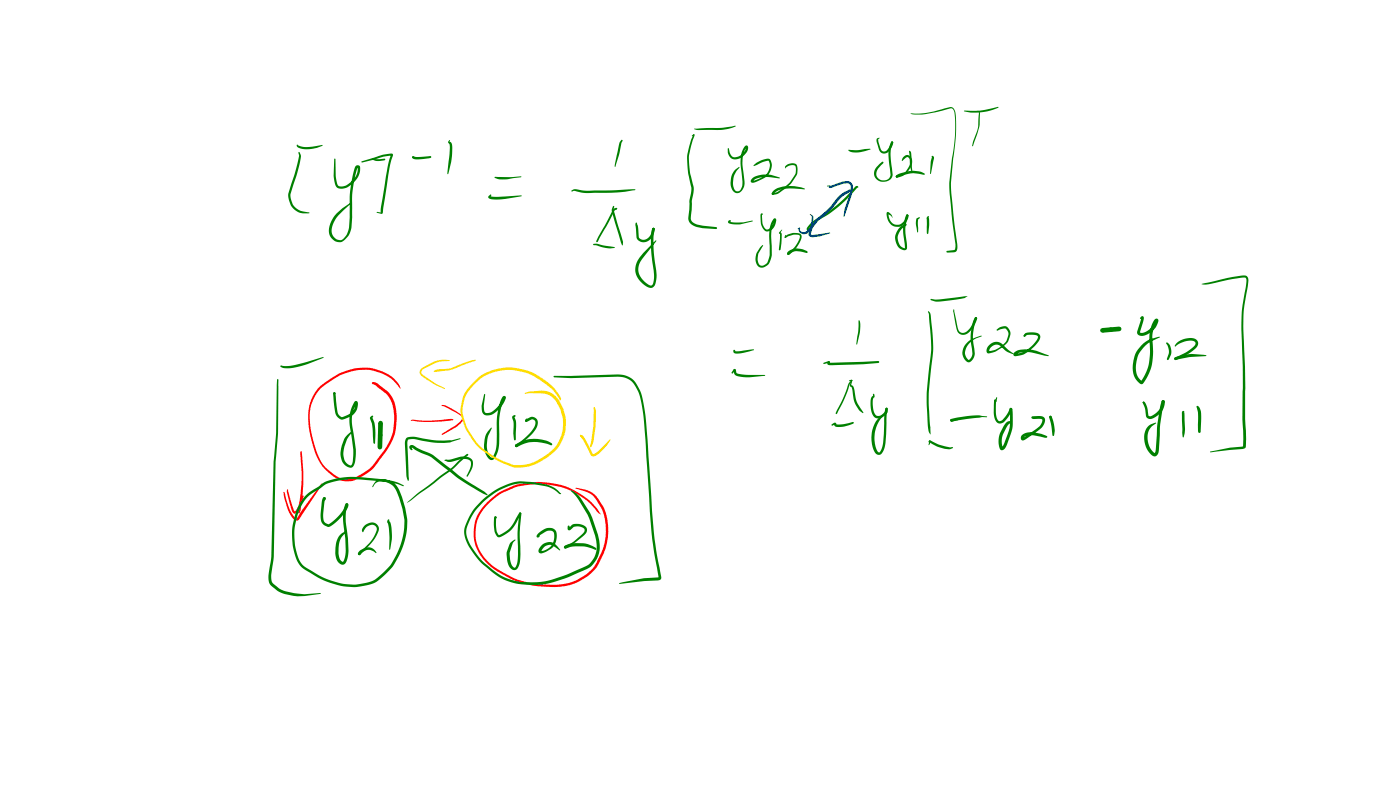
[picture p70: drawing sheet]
<svg xmlns="http://www.w3.org/2000/svg" width="420mm" height="236mm" viewBox="0 0 420 236" stroke-linecap="round" stroke-linejoin="round" font-family="sans-serif">
<g fill="#008000">
<path d="M100.2 47.6l.2-.2 .2 .2 .1 5.1 .4 2.3a1.28 1.28 0 0 0 1.9 .8 5.7 5.7 0 0 0 4.2-5.7v.1a34.9 34.9 0 0 0-1.6 13.6l-.2 4.3a5.2 5.2 0 0 1-3.5 4.4 3.5 3.5 0 0 1-3.1-4.8l.3-.8a12.2 12.2 0 0 1 6-6.1l.1 .1-.2 .2a16.3 16.3 0 0 0-4.9 5.4 3.6 3.6 0 0 0 .6 5.1 1.68 1.68 0 0 0 2.5-.3l.7-1 .6-1.4 .4-3.8a37.6 37.6 0 0 1 1.8-15.4 .8 .8 0 0 1 1-.1 .8 .8 0 0 1 .3 1 6.7 6.7 0 0 1-5.8 5.9 1.71 1.71 0 0 1-1.8-1.6l-.4-2.3z"/>
<path d="M111.5 47.6l.1-.2 1.5 .3 2.2-.2 .2 .3-.2 .2-2.3 .2z"/>
<path d="M89.1 43.3l.3 .3a6.9 6.9 0 0 0 4.3 .3l2.9-.5 .2 .1-1.8 .8-1.2 .3a5.2 5.2 0 0 1-4.8-.8z"/>
<path d="M89.7 45.5l.5 1.1a14.9 14.9 0 0 1-1.1 5.4l-2 6.2a4.7 4.7 0 0 0 3.8 5.1l1.8 .3v.3a5 5 0 0 1-4.5-1.2 6.3 6.3 0 0 1-1.7-4.7l2.7-9 .5-2.3-.3-1z"/>
<path d="M108.5 48.3l6.4-2 2.4-.3 .5 .2-1 4.2-2 13.2-.3 .5-1.6-.5h1.4h-.2l.1-1.6 2-11.8 1-3.8 .2 .2-2.5 .4-6.3 1.7-.3-.2z"/>
<path d="M123.7 46.9l.6 .1-.4 .3-.3-.1z"/>
<path d="M123.6 47l.4-.2 .1 .4-.2 .2z"/>
<path d="M123.7 46.9l1.8 .1 3.5-.3 .3 .3-.7 .4-3.7 .3-1.1-.2z"/>
<path d="M134.7 42l.2 .1-.1 .3a1.49 1.49 0 0 1 .8 2l-.3 4.1-1 3.7-.1-.6 .3-3.2a11.1 11.1 0 0 0 .2-5.3l-.3-.5z"/>
<path d="M148.4 52.9h8l-4.1 .8a5.8 5.8 0 0 1-4.1-.6z"/>
<path d="M146.6 58.7l.6-.5 .2 .2-.4 .6v-.2l1.9 .2 7.6-.3-4.8 .9-4.2 .1a.71 .71 0 0 1-.8-.2 .71 .71 0 0 1-.1-.8z"/>
<path d="M186.3 41.9l.2-.1 .2 .3-.4 .8-.6 3.3-1.3 3.8v-.9l1.2-5.5 .2-.9z"/>
<path d="M171.3 57.1l1.2-.4 3.6 .4 13.6-.4 .9 .1a71.1 71.1 0 0 1-16.1 .9l-2.3-.5-.7 .2z"/>
<path d="M184.7 62.4l.2-.1 .2 .2-.3 .2z"/>
<path d="M184.7 62.5l.2-.2 .2 .2-.2 .2z"/>
<path d="M184 62.5l.7-.2 .4 .2-.8 .6-5 9.3-.4 .1-.1-.3 .6-1.3z"/>
<path d="M183.8 61.8l.2-.2 .2 .2-.2 1.2 2.8 9.4-.2 1.1-.4-.9-2.7-9.2-.1-.6z"/>
<path d="M178 73h1.2l5.2 1.1-1.5 .3-1.3-.1-3.6-.9-.2-.2z"/>
<path d="M190.8 66.6l.5 1.2 .3 3.3a2.07 2.07 0 0 0 2.1 .6 2.07 2.07 0 0 0 1.5-1.6l.5-1.8a.66 .66 0 0 1 .7 .4 .66 .66 0 0 1-.2 .8 3.1 3.1 0 0 1-1.9 2.7 3.1 3.1 0 0 1-3.2-.5l-.2-.6-.4-3.7z"/>
<path d="M195.7 68.3l.6 .1-.1 .5-.6-.1z"/>
<path d="M195.6 68.3h.6l.1 .5a27.7 27.7 0 0 0 .2 10.4l.4 3.1a4.2 4.2 0 0 1-1.2 3.8l-.4 .1a6 6 0 0 1-4.7-6.6l.2-.5a8.4 8.4 0 0 1 2.1-3.3l3.8-3.8 .1 .1-.4 .6a26.9 26.9 0 0 0-4.6 6.2 5.3 5.3 0 0 0 3.4 6.6h.2a2.37 2.37 0 0 0 .7-2.4v-.3a63.9 63.9 0 0 1-.9-12.4z"/>
<path d="M208.2 38.5l8.2-.2 4.1-.7v.3a18.2 18.2 0 0 1-8.7 1h-2.6z"/>
<path d="M207.5 40.6l.5-.4 .2 .2-.6 .5z"/>
<path d="M207.8 40.4l.2-.2 .2 .2-.1 .2z"/>
<path d="M208.1 40.2l.2 .3-.4 .9a17.2 17.2 0 0 0-.4 12.5l.2 1.1a7.5 7.5 0 0 1-.3 5.1l-.3 5.4a2.08 2.08 0 0 0 2 1.8l5.7 .7 .2 .3-.3 .3a12.5 12.5 0 0 1-6.7-1l-1.1-.8-.5-1.1 .5-6.5a6.1 6.1 0 0 0 .2-4 24.8 24.8 0 0 1-.8-9.8l.9-3.6z"/>
<path d="M100.1 117.5l.4 .1-.1 .4h-.4z"/>
<path d="M100 117.7l.3-.2 .3 .3 .6 5.5a1.54 1.54 0 0 0 1.7 1.5 4.4 4.4 0 0 0 3.4-2.5l.2-1.5h.4a9.8 9.8 0 0 0-1.1 7.9 25.1 25.1 0 0 1 .9 7.7l-.2 1.6a1.8 1.8 0 0 1-1.5 2.1l-.2-.1a4 4 0 0 1-2.7-4.5 7.2 7.2 0 0 1 3-6l.3 .1-.3 .4a9.4 9.4 0 0 0-2.2 6l.1 .2a3.4 3.4 0 0 0 1 2.6l1.1 .6a1.18 1.18 0 0 0 .7-1.4l.1-1.7a47.2 47.2 0 0 0-1.1-9.2 9 9 0 0 1 1.9-7 1.08 1.08 0 0 1 .5 1.7 4.6 4.6 0 0 1-3.7 3.6l-.4 .2a2.21 2.21 0 0 1-2.6-2.2z"/>
<path d="M111.1 124.9l.5-.4 .3 .2-.3 .4a10.7 10.7 0 0 1 1 5.5l-.1 2.1-.3 .2-.2-.2-.3-4.4-.2-1.5-.6-1.5z"/>
<path d="M113.9 126.5h.4l.1 .2v.9l-.3 .2-.4-.3z"/>
<path d="M113.9 127.1l.4 .1 .1 .3-.2 .3h-.4l-.1-.3z"/>
<path d="M113.7 126.4l.3-.1 .5 .3-.1 .9-.3 .4-.5-.5z"/>
<path d="M113.7 126.4h.6l.2 .3-.1 2.2-.5 4.4-.4-4.9z"/>
<path d="M145.2 118.1l.1-.1 .2 .1-.4 3.4 .2 1.9a1.39 1.39 0 0 0 2 0 8.8 8.8 0 0 0 3.6-4.4l.4 .3a17.5 17.5 0 0 0-1.6 9.5v3.1a8.5 8.5 0 0 1-1.5 5.5 1.07 1.07 0 0 1-1.7-.1 7 7 0 0 1 .7-9.2l.3 .1a9.2 9.2 0 0 0-1.4 6.7l.8 1.7 .7 .4a6.9 6.9 0 0 0 1.3-4.2l.1-2.7a21.1 21.1 0 0 1 1.7-11.3 .6 .6 0 0 1 .9 0 .6 .6 0 0 1-.1 .9 7.9 7.9 0 0 1-4.9 4.7 1.67 1.67 0 0 1-2.1-1.8l-.1-1.2z"/>
<path d="M153.8 124.6l.7-.2-.2 .6a9 9 0 0 1 .4 4.8v1.8l-.3 .3-.3-.2-.2-1.9 .1-3.1-.4-1.7z"/>
<path d="M157.7 125.5l.3-.2 .3 .3-.5 .7-.4-.3z"/>
<path d="M157.5 125.8h.5v.4h-.5z"/>
<path d="M157.5 125.8l1.4-.8a1.85 1.85 0 0 1 2.2 .6 1.85 1.85 0 0 1-.1 2.3 20.9 20.9 0 0 1-6.2 6l-.4-.4 .3-.4a11.9 11.9 0 0 0 5.9-6.3l-.2-.8-.7-.4-1.4 .6a.44 .44 0 0 1-.6 .1 .44 .44 0 0 1-.2-.5z"/>
<path d="M154.5 133.2a10.2 10.2 0 0 1 10.9-.4l.2 .3-.3 .3a10.6 10.6 0 0 0-10.2 .4h-.6z"/>
<path d="M97 149l.3-.1a.6 .6 0 0 1 .4 .5 .6 .6 0 0 1-.4 .6l-.4-.6 .1 .2z"/>
<path d="M96.9 149l.4-.1 .4 .4-.4 .4 .2-.1-.6 4.3a2.44 2.44 0 0 0 1 2.9l.6 .2a12.3 12.3 0 0 0 5.1-5.7l.2 .2-.2-.4 .4-.4a1.05 1.05 0 0 1 .1 1.7 13.3 13.3 0 0 1-5.6 5.4 2.96 2.96 0 0 1-2.4-3.8l.4-4z"/>
<path d="M103.6 150.9l.7-.1 .1 .3-.3 .4 .2-.1a10.7 10.7 0 0 0-.4 6.4l.4 3.4 .2 3.7a4.5 4.5 0 0 1-1.4 4.2 1.89 1.89 0 0 1-2.2-1.6 7.3 7.3 0 0 1 1.6-7.8l1.2-.6v.2a7 7 0 0 0-2.2 6.8l.5 1.5 .8 .7a4.4 4.4 0 0 0 .9-3.3l-.5-6a14.1 14.1 0 0 1 .3-7.9z"/>
<path d="M109.2 157.5a2.51 2.51 0 0 1 4.3 .3l.1 .1a8.2 8.2 0 0 1-3.2 5.8l-2.5 2.6-.5-.1-.1-.3 .3-.4a14.2 14.2 0 0 0 5.4-6.7 1.51 1.51 0 0 0-.9-1.6 1.51 1.51 0 0 0-1.7 .3l-.7 .6-.9 1.3-.3-.4 .1-.4z"/>
<path d="M107.4 165.6h.5l.1 .6h-.5z"/>
<path d="M107.9 165l1.2-.8a2.7 2.7 0 0 1 3.8 1.3l-.2 .2a2.78 2.78 0 0 0-3.2-.8l-1.4 1.1v-.2l-.1 .4-.3 .1a.7 .7 0 0 1-.4-.7 .7 .7 0 0 1 .6-.6z"/>
<path d="M116.3 155.7l.2-.2 .2 .2v.5l.5 .7 .2 1.8 .1 2.8-.7 3.2-.1-5.4-.2-1.9-.4-1.1z"/>
<path d="M148.4 154.7l.3-.1 .3 .5-.2 .2-.5-.2z"/>
<path d="M148.3 154.7h.5v.4a7.5 7.5 0 0 0 .6 4.9l.2 .3a8.9 8.9 0 0 0 5.4-5.5l.7-1.2h.5v.4a13.2 13.2 0 0 1-4.1 5.7l-1.4 .8a1.26 1.26 0 0 1-1.3 .4 1.26 1.26 0 0 1-.9-1.1 9.6 9.6 0 0 1-.2-5.1z"/>
<path d="M155.8 153.6h.5v.3l-.4 5.5 .2 6.6a5.5 5.5 0 0 1-1.3 4.6 1.63 1.63 0 0 1-2.3-1.2l-.4-1.7-.1-2.4 .9-2.6 1.6-1.1 .1 .2-.9 1-.9 2.8 .2 2a3.1 3.1 0 0 0 1.1 2.4l.4-.1a6.1 6.1 0 0 0 .8-3.9l-.1-6.6z"/>
<path d="M161.4 159.7a4 4 0 0 1 4.6-1.4 2.44 2.44 0 0 1 .9 3.1 5.4 5.4 0 0 1-5.1 4.3l-.3-.4a3.2 3.2 0 0 1 4.9-2.4l1.6 1.8-.2 .1-1.9-1.3a2.53 2.53 0 0 0-3.6 1.6l-.1-.1a2.01 2.01 0 0 0 1.8-.5 4.2 4.2 0 0 0 1.9-5.2l-.5-.3a2.57 2.57 0 0 0-2.2 .5l-1.7 1.2-.2-.2h.5l-.2 .4a.44 .44 0 0 1-.5 .1 .44 .44 0 0 1-.2-.4z"/>
<path d="M170.3 157.5h.4l.1 .2v.6l-.2-.1a3.4 3.4 0 0 1 5-.5 1.6 1.6 0 0 1-.3 2.5l-4.2 3.3-1.4 .8-.5-.1-.1-.3 .2-.4 1.5-.5 1.2-.8 2.6-2.2 .7-.9-.1-.7a2.91 2.91 0 0 0-3.5-.3 .92 .92 0 0 1-1.4 .5z"/>
<path d="M169.2 163.6l1.2-.6a11.3 11.3 0 0 1 8 .9l.5 .5-.5 .3a11.4 11.4 0 0 0-7.2-.9l-1.7 .5-.3-.1z"/>
<path d="M84.3 109.4a8.2 8.2 0 0 0 4.8-.2l7.8-2.3 .2 .2-4.9 1.9a12.9 12.9 0 0 1-7.5 1.1l-.7-.4z"/>
<path d="M83.1 113.7l.2-.2 .2 .2-.1 16-.8 8.5-.5 28.5a24.5 24.5 0 0 0-.6 7.3l.5 .8 1.7 1.5 2 .8a24.4 24.4 0 0 0 10.4 .5v.3a22.8 22.8 0 0 1-10.5 .1l-2.2-.9-1.7-1.3a3.4 3.4 0 0 1-1.2-3.7l.9-5.4 .6-28.5 .8-8.5z"/>
<path d="M166.1 112.6l19.1-.5a6.5 6.5 0 0 1 6.6 4.7l.8 2.3 1 5.7 2.5 34.6 .7 5.8 1.4 7.2a.95 .95 0 0 1 0 1 .95 .95 0 0 1-.9 .4l-4.1 .2-7.4 .9-.1-.3a57.6 57.6 0 0 1 11.5-1.7h.3l-1.4-7.6-.7-5.9-1.9-27.9-1-9.6a12.4 12.4 0 0 0-3.5-8l-1.8-.8-1.7-.3-14.3 .5-5.1-.3-.2-.2z"/>
<circle cx="100.3" cy="117.8" r=".3"/>
<circle cx="114" cy="126.7" r=".45"/>
<circle cx="154.8" cy="133.5" r=".42"/>
<circle cx="156" cy="153.8" r=".33"/>
</g>
<g fill="#008000">
<path d="M113.4 126.7h1.4l-.1 3.6-.2 .5-.5 .2-.5-.2-.2-.5z" fill-rule="evenodd"/>
<path d="M113.5 129.8l.5-.2 .5 .2 .2 .5-.1 3.7-.2 .4-.5 .2-.5-.2-.2-.5 .1-3.6z" fill-rule="evenodd"/>
<circle cx="114.1" cy="126.7" r=".7"/>
</g>
<g fill="#f00">
<path d="M95.7 116a20.9 20.9 0 0 1 11.6-5.8 13.1 13.1 0 0 1 12.4 5.1l.4 1h-.2a13.7 13.7 0 0 0-16.9-4.3 17.9 17.9 0 0 0-8.4 6.3 14.1 14.1 0 0 0-1.3 11 22.7 22.7 0 0 0 4.2 10.5 10.8 10.8 0 0 0 5.7 3.6 6.9 6.9 0 0 0 5.5-1.6l1.8-1.2a40.9 40.9 0 0 0 6-7.8l1.4-3.7a13.6 13.6 0 0 0-1.7-10.7l-3.5-2.9-.9-.4a.38 .38 0 0 1-.1-.6 .38 .38 0 0 1 .5-.1l.8 .3 .9 .7a9.2 9.2 0 0 1 3.5 3.3 16.1 16.1 0 0 1 1.1 10.9l-.8 2.3a47.9 47.9 0 0 1-6.4 9 13 13 0 0 1-6.6 3.2 7.5 7.5 0 0 1-6.4-2.7 16 16 0 0 1-4.9-9.3 18.6 18.6 0 0 1 .2-12.9z"/>
<path d="M123.2 125.9l.6-.2 3.4 .3h2.5l5.5-.6 .8 .3-3.2 .5-3.6 .2-4-.2-1.9-.1z"/>
<path d="M132.3 121.4l.6-.1 .9 .3 3.9 2.2a1.69 1.69 0 0 1 1.2 1.5 1.69 1.69 0 0 1-1 1.7l-1 .9-4.2 2.4-.3-.2 4.2-2.7 1.5-1.3 .4-.8a1.48 1.48 0 0 0-1-1.2z"/>
<path d="M90.1 135.2h.3l.1 .4 .5 5.9a53 53 0 0 1-1.2 12.2l-.2 .2-.2-.2 .1-.7 .7-5.5 .3-5.4z"/>
<path d="M86.1 146.7l.1-.2 .2 .2 .9 3.7 1 2.8 1-1.2 1.2-3.4 .3-.3 .2 .3-1 3.5a1.9 1.9 0 0 1-1.9 1.7l-.4-.4a26.3 26.3 0 0 1-1.6-6.7z"/>
<path d="M85 147.3l.4 .4a13.6 13.6 0 0 0 3.2 7.4l.4 .1 1.5-2.3 6.1-8.2 .1 .2-.2 .4-6.7 10.1a1.29 1.29 0 0 1-1.3 .5 1.29 1.29 0 0 1-1-1 19.9 19.9 0 0 1-2.5-7.4z"/>
<path d="M146 150.5a21.1 21.1 0 0 1 17.9-6 21 21 0 0 1 16.2 9.5l-.7-.3a21.9 21.9 0 0 0-21.1-8.5l-1.5 .2a18 18 0 0 0-13.8 10.8 12.3 12.3 0 0 0 6.1 14.2 28.2 28.2 0 0 0 22.3 3.9 13.7 13.7 0 0 0 7.3-5.5 17.7 17.7 0 0 0 1.7-16.6 11.9 11.9 0 0 0-2.7-3.8l-.4-.3a12.7 12.7 0 0 0-4.6-1.8v-.2a10.5 10.5 0 0 1 4.9 1.5l.4 .3a14.7 14.7 0 0 1 4.3 13.1 22.3 22.3 0 0 1-3.3 8.8 16.4 16.4 0 0 1-15.4 5.9 26.2 26.2 0 0 1-19.1-8.7 12.3 12.3 0 0 1 1.5-16.5z"/>
</g>
<g fill="#008000">
<path d="M218.2 44.5l.2-.2 .2 .2 .2 1.1a1.8 1.8 0 0 0 1.2 1.5 1.8 1.8 0 0 0 1.9-.4 3.1 3.1 0 0 0 1.8-2.6l.2 .1a4.5 4.5 0 0 0-1.2 2.9l-.1 2.4 .6 4.8a2.73 2.73 0 0 1-2.5 3.5l-.8-.5a3.8 3.8 0 0 1-.8-2.6 4.8 4.8 0 0 1 2.5-4.7l.1 .2a5.8 5.8 0 0 0-1.4 6.6l.7 .5a1.07 1.07 0 0 0 1.2-.7l.4-1.7-.2-3a10.1 10.1 0 0 1 .8-7.8 .66 .66 0 0 1 .9-.4 .66 .66 0 0 1 .2 1 3.7 3.7 0 0 1-5.2 2.6l-.8-1.3z"/>
<path d="M226 49.5l1.9-1.3a2.89 2.89 0 0 1 3-.5 4.3 4.3 0 0 1-2.8 6.2l-1.4 .6a.91 .91 0 0 1-1.6-.4l.4-.5a4.5 4.5 0 0 1 3.5-1.3 9.5 9.5 0 0 1 4.8 .9l-.1 .2-2.7-.3a7.1 7.1 0 0 0-4.8 .8l-.4 .4-.1-.2a5.5 5.5 0 0 0 5.1-4.3v-1l-.5-.7-1.6 .4-2.5 1.2z"/>
</g>
<g fill="#fd0">
<path d="M142.1 114.3a15.7 15.7 0 0 1 19.9-1.3 14.3 14.3 0 0 1 6.2 6.4l-.3 .6-.2-.6a18.2 18.2 0 0 0-18.1-8.3 13.7 13.7 0 0 0-10.4 8.9l-.5 3.4a17.9 17.9 0 0 0 5 10 24.1 24.1 0 0 0 11.1 5.9l3.2-.2a17.7 17.7 0 0 0 8.4-5.1l1.1-1.7a11 11 0 0 0 1.3-7 9.2 9.2 0 0 0-3.7-6.7l-1.2-.6-1.1-.2h-5.5l1.4-.5 3.6-.3a5.9 5.9 0 0 1 5.3 2.8 12.1 12.1 0 0 1 .3 13.3 15.5 15.5 0 0 1-6.9 5.7 11.1 11.1 0 0 1-10.9-.4 20.4 20.4 0 0 1-10.5-10l-.4-.9a10.4 10.4 0 0 1-.1-9.2l.9-1.5z"/>
<path d="M130.2 111l1.1-.3a13.5 13.5 0 0 0 7.3-1.8l2.9-1 1-.2 .2 .2-3.9 1.5a19.6 19.6 0 0 1-8.5 2l-.2-.2z"/>
<path d="M126.3 110.4l.2-.2a12.7 12.7 0 0 1 6.2-2.5l2.2 .3-1.9 .2a12.8 12.8 0 0 0-6 2.3l-.6 .7 .1 .8 4.2 3 2.7 1.3-.1 .2a29.1 29.1 0 0 1-6.6-3.7l-.3-.2a1.36 1.36 0 0 1-.1-2.2z"/>
<path d="M178 122.1l.2-.2 .2 .2 .3 1.1-.3 5.5a12.6 12.6 0 0 1-1 5.1l-.3 .2-.2-.2 1-6.6 .2-4z"/>
<path d="M173.9 130.4l.3-.1 .8 .7v.4h-.3z"/>
<path d="M174.2 130.4l.5 .1 .4 .6-.1 .3-.4-.1-.5-.5z"/>
<path d="M174.2 130.4h.4v.5l-.4-.1z"/>
<path d="M174.2 130.4h.4l.7 .9 2.6 4.7 1.5-.9 3.4-3.5 .3 .1a11.6 11.6 0 0 1-3.2 3.9l-.8 .6a1.23 1.23 0 0 1-2.1-.1l-1.9-3.9-.9-1.4z"/>
</g>
<g fill="#008000">
<path d="M254.3 45l6.7-.3-1.5 .5a6 6 0 0 1-5.1-.2z"/>
<path d="M263 41.5l.7-.2-.4 .4 .2 1.1 .7 2.1 .8 .5a2.25 2.25 0 0 0 2-2l.3-.9 .4-.1a2.93 2.93 0 0 1-3.3 3.5l-.5-.5-.4-.7-.6-2.3z"/>
<path d="M267.2 42.5h.5l.1 .4a11.1 11.1 0 0 0-.3 7.4l.2 2a2.81 2.81 0 0 1-3.2 2.1 2.81 2.81 0 0 1-2.4-2.9l.7-1.5 1.7-1.5h.4l-.1 .4-1.4 1.6a2.16 2.16 0 0 0 .5 3.3 2.16 2.16 0 0 0 3.1-1.4l-.2-2a12.3 12.3 0 0 1 .4-7.8z"/>
<path d="M272.6 45.2l.5 .2 .1 .6 .3 5.6a10.3 10.3 0 0 1-.8-5.2z"/>
<path d="M270.9 47a1.49 1.49 0 0 1 1.8-.4 1.49 1.49 0 0 1 .8 1.7 5.1 5.1 0 0 1-4.7 4.9l-.1-.5 .4-.1a4.4 4.4 0 0 0 3.7-4.9l-.8-.6-1.5 1.1-.1-.2z"/>
<path d="M268.7 52.6l.9-.5a9.8 9.8 0 0 1 7.5-.2l.3 .2-.3 .2a10.3 10.3 0 0 0-7 .3l-1.2 .6-.3-.3z"/>
<path d="M279.4 46.7l.5 .1 .2 .5-1.1 4.8 .1-3.6 .4-1.3z"/>
<path d="M235.5 49.7a2.16 2.16 0 0 1 3.5 0 3.9 3.9 0 0 1-.5 3.4 12.9 12.9 0 0 1-5.9 5.1l-.9 .2-.3-.3 .3-.3 1.1-.2a12.2 12.2 0 0 0 5.7-5.5l.2-1.2a1.15 1.15 0 0 0-.4-1.4 1.15 1.15 0 0 0-1.4 .1l-1.2 .6v.3l-.3-.4z"/>
<path d="M232 57.1l.1-.1a9.9 9.9 0 0 1 9.2-.5l-.1 .2a15 15 0 0 0-8.2 .6l-1.3 1.1-.3-.5z"/>
<path d="M91.6 148.4l1.3-1 2.2-1.4a11.3 11.3 0 0 1 7.3-2.9 54 54 0 0 1 17.2 1.5l1.4 .7-.1 .3a30.5 30.5 0 0 0-10.7-1.8 25.8 25.8 0 0 0-12.2 1.1l-4.7 3.1a13.9 13.9 0 0 0-4.8 9.3 16.8 16.8 0 0 0 2.1 11.8l.4 .3a29.5 29.5 0 0 0 11.6 5.4 16 16 0 0 0 10.1-1.4 21.1 21.1 0 0 0 8.4-14.7 17.7 17.7 0 0 0-1.4-9.6l-.8-1.9a4.5 4.5 0 0 0-6.3-2.4l-.8 1.1-.2-.1a3.2 3.2 0 0 1 4.5-2.1 5.1 5.1 0 0 1 3.6 3.2 25.1 25.1 0 0 1 2.4 11.1 23 23 0 0 1-6.1 13.6 11.4 11.4 0 0 1-8.9 4.2 25.1 25.1 0 0 1-15.5-5.1 7.4 7.4 0 0 1-3.5-5.6 19.5 19.5 0 0 1 3.5-16.7z"/>
<path d="M122.1 150.5l3.5-3 9.7-7.3 4.5-4.1 .6-.1-.1 .5-4.7 4.2-12.3 9.1z"/>
<path d="M133.4 137.7l1.6-.1 2.6-.7a3.2 3.2 0 0 1 4.2 1.3l-.2 1.9-1.5 2.7-.2-.3 1.2-2.6a1.69 1.69 0 0 0-.2-1.9 1.69 1.69 0 0 0-1.9-.5l-3.5 .8a1.97 1.97 0 0 1-1.8-.3l-.4-.1z"/>
<path d="M218.3 66.2l.6-.2 .2 .2-.2 .2z"/>
<path d="M218.7 66.2l.2-.2 .2 .2-.2 .2z"/>
<path d="M218.4 66.3l.5-.3 .2 .2-.3 .4v-.2l2.5 .3 1.6-.1 2.7-.6 .1 .2-4.4 1-2.5-.2-.5-.3z"/>
<path d="M228.2 64l.3-.1 .3 .2-.4 .2 .2 2.4a2.57 2.57 0 0 0 1.3 2l.1 .1a2.82 2.82 0 0 0 2.1-2.9l.4 .1a8.4 8.4 0 0 0-1.2 6.3l.1 4.1a3.7 3.7 0 0 1-2.5 3.7 1.7 1.7 0 0 1-2.1-1.2 4.2 4.2 0 0 1 .1-3.2l1-1.6 .8-.7 .1 .2-1.4 2.5a3.8 3.8 0 0 0 .2 3.1l.5 .3 .6 .1a2.71 2.71 0 0 0 2-2.8l.1-3.2a11.6 11.6 0 0 1 .9-7.6 .58 .58 0 0 1 .8-.6 .58 .58 0 0 1 .2 1 2.71 2.71 0 0 1-3.2 2.8 3.8 3.8 0 0 1-1.4-3z"/>
<path d="M234.4 68.8l.1 .1-.6 .9v-.2l.4 .2 .1 .6-.3 4.4-.3 .2-.3-.3 .4-4.6-.3-.3z"/>
<path d="M235.5 70.4l.2 .1-.2 .7-.2-.2z"/>
<path d="M235.3 71l.2-.1 .2 .1-.2 .2z"/>
<path d="M235.5 70.8l.5-.4a4.7 4.7 0 0 1 4.1-.3 1.46 1.46 0 0 1 0 1.9 8.4 8.4 0 0 1-3.8 4.4l-.3-.4 .1-.2h.5l-.2-.1a7 7 0 0 0 3.4-5.1l-.2-.2a4.6 4.6 0 0 0-3.3 .4l-.8 .4-.2-.2z"/>
<path d="M236.3 75.4l1.4-.8a5.1 5.1 0 0 1 4.3 .6l.2 .3-.3 .3-1.9-.5h-1.7l-1.6 .8v-.2l-.3 .5-.4-.4z"/>
<path d="M144.3 150a19.3 19.3 0 0 1 12.4-5.8 21.9 21.9 0 0 1 9.7 2l1.6 1.6h.3l-.3 .2-.3-.1a9.5 9.5 0 0 0-6.5-2.7l-4.5-.4a20 20 0 0 0-14.7 8.9l-1.8 3.7a6.3 6.3 0 0 0 1.1 6.2 24.9 24.9 0 0 0 11.6 9.9 24.9 24.9 0 0 0 17.3-1.5l5.3-2.3a6.4 6.4 0 0 0 3.4-5.5 29.1 29.1 0 0 0-6.4-15.9l-1.4-1.3 .2-.2a7 7 0 0 1 2.9 2.5 25.1 25.1 0 0 1 5.6 15.6 7.5 7.5 0 0 1-4 5.6 44.7 44.7 0 0 1-14.1 4.6 19.5 19.5 0 0 1-16.7-5.9 17.1 17.1 0 0 1-5.8-9.4v-.3a15.8 15.8 0 0 1 5.1-9.5z"/>
<path d="M122.9 133.5l.5-.2 .5 .1 1.9 1.1 3.8 1.7 6.1 4.6a70.5 70.5 0 0 0 9.7 6.5l.8 .8-.1 .2a59 59 0 0 1-10.9-6.8l-6.3-4.8a19.2 19.2 0 0 1-5.3-2.6l-.2-.1 .3 .7a.74 .74 0 0 1-.7-.2 .74 .74 0 0 1-.3-.7z"/>
<path d="M121.9 131.2l1.3-.4 1.9 .2a31.3 31.3 0 0 0 10.3 .9l2.5-.7 .2 .3a14.9 14.9 0 0 1-8.3 1l-5.5-1-2 .2-.2 1 .5 10.8-.2 .5-.5-1.4-.5-9.6 .1-1.1z"/>
<path d="M266 63.6a1.79 1.79 0 0 1 1.6 1.3v.4l-.4-.7-1.1-.6 .3-.1a2.82 2.82 0 0 0 3.4 3.3 3.3 3.3 0 0 0 1.9-2.6l.4-.4a1.46 1.46 0 0 1-.3 2.2 3.2 3.2 0 0 1-3.6 1.4 3.2 3.2 0 0 1-2.3-3.1z"/>
<path d="M271.8 64.3l.4-.1 .2 .4-.1 .2-.4 .1-.2-.3z"/>
<path d="M271.8 64.3h.5v.6a10.8 10.8 0 0 0-.6 6.4l.3 2.7a.83 .83 0 0 1-.4 .8 .83 .83 0 0 1-.9 .1 4.1 4.1 0 0 1-2.3-4.3 4.1 4.1 0 0 1 3.4-3.4l.2 .1a4.4 4.4 0 0 0-2.2 6.1l.8 .7 .8 .2-.4-2.9a11.6 11.6 0 0 1 .8-7z"/>
<path d="M274.9 65.4l.8-.4 .2 .2-.7 .6 .1-.1-.1 3.9-.6-2.5z"/>
<path d="M278.2 64.8l.2-.1 .2 .2-.2 .4 .2 1.8-.2 2.8-.3 .2-.2-.4-.1-4.3z"/>
<path d="M273 34h1.3a25 25 0 0 0 9-1.5l2-.4a1.79 1.79 0 0 1 1.2 1.9 50.2 50.2 0 0 1-.7 13.4l-.6 9 1.9 17.9-.2 .7-.4 .5-2.5 .1-.2-.2 .1-.3 2.4-.3 .2-1-1-8.1-.8-9.3v-1.7l.8-7.3a34.1 34.1 0 0 0 .4-14.5l-.7-.5-1.8 .5a26.8 26.8 0 0 1-9.2 1.4z"/>
<path d="M289 33.2h4.6l5.7-1.2v.3a17.8 17.8 0 0 1-8.4 1.4z"/>
<path d="M293 33.2l.5 .1 .3 .4-.1 3.8-.8 3.1-1.3 3.2-.1-.1 .3-1.3 1.5-4.6 .2-4.1z"/>
<path d="M219.9 104.9l.3-.1 .3 .4h.6l4.4-.6 .6 .2-3 .8-1.9 .3-1.1-.2-.2-.4 .3-.1z"/>
<path d="M220 110.6l.3-.1 .3 .3-1 1.1-.3-.3z"/>
<path d="M220.1 110.6a.66 .66 0 0 1 .7 .9l.1 .2a6.3 6.3 0 0 0 3.9 .6l4.7 .1-4.7 .6-3.3-.3a1.46 1.46 0 0 1-1.5-1.7l.2 .1z"/>
<path d="M257.4 96.1l.3-.1 .2 .7v2.3l-1 4.2-.1-.2 .6-4z"/>
<path d="M247 108.6l1.5-.4 .3 .3-.3 .3-1.5 .2-.2-.2z"/>
<path d="M248.3 108.3l.5 .1v.3l-.5-.1z"/>
<path d="M248.4 108.3h.4l-.1 .6-.1-.3 14.8-.5 .3 .3-.3 .3-4.4 .4-9.3 .3a1.17 1.17 0 0 1-1.7-.6z"/>
<path d="M254.7 113.9l.7-.2 .2 .2-.8 .3-.2-.2z"/>
<path d="M255.4 113.7l.2 .3-.2 .2-.2-.3z"/>
<path d="M255.2 113.9l.2-.1 .2 .2-.1 .3a5.1 5.1 0 0 0-1.4 3l-1.6 3.7-1.7 3.1-.2-.4 3.1-6.5a5.2 5.2 0 0 1 1.5-3.3z"/>
<path d="M255.2 114.2l.3 .1-.2 1.1 .4 .2 .3 .6 .9 4.1 2 3.3-.2 .1a5.8 5.8 0 0 1-2.3-2.9l-1-4.8a.74 .74 0 0 1-.5-.9z"/>
<path d="M249.4 127.1l.5-.4a.51 .51 0 0 1 .6-.1 .51 .51 0 0 1 .3 .5l2.3-.1 2.7-.6 .2 .2-.1 .3a9.9 9.9 0 0 1-4.6 1l-.9-.2-.3-.6 .2 .1-.8 .3-.2-.2z"/>
<path d="M261.7 118.1l.3-.2 .2 .2v.8l-.3 .2a7.1 7.1 0 0 0 .5 5l.4 .4a2.25 2.25 0 0 0 2.7-2l.1-.3a.72 .72 0 0 1 .7 .4 .72 .72 0 0 1-.2 .8v.1a2.76 2.76 0 0 1-3.9 1.4 6.7 6.7 0 0 1-.7-6.2l.4-.1-.1 .1z"/>
<path d="M265.5 122.2l.3-.1 .4 .4-.3 1.8-.4 8.3a3.9 3.9 0 0 1-1.7 3.6l-1.1-.3a8.9 8.9 0 0 1 1.4-11.3l1.8-1.3 .2 .2a9.5 9.5 0 0 0-3.2 11.3l.4 .6 .4 .1a5.1 5.1 0 0 0 1.1-3l.4-8.2z"/>
<path d="M279 89.7l.2-.2 2.4 .2 8.6-1-.9 .6-7.2 1h-1.5z"/>
<path d="M278.2 93.4l.3-.2 .4 .6a49.7 49.7 0 0 1 .1 18.5l-.3 2.8a93 93 0 0 0 .4 15.1l-.6-1a68.3 68.3 0 0 1-.6-11.5l.8-8.2a36 36 0 0 0 0-13.1l-.2-2.4z"/>
<path d="M278.5 132.1l.3-.2 .2 .3-.5 1.1z"/>
<path d="M278.6 132h.4l-.1 .4h-.3z"/>
<path d="M278.6 132l.4-.1 2.8 1.4 4 .8-1 .4-1.7-.1-2.3-.7-2.2-1.3z"/>
<path d="M285.9 92.6l.2 .1 1.1 5.4a1.68 1.68 0 0 0 1.2 1.6 1.68 1.68 0 0 0 1.9-.8 8.9 8.9 0 0 0 2-3.6l.3-.3a.91 .91 0 0 1 0 1.5 5.5 5.5 0 0 1-3.8 3.8 2.09 2.09 0 0 1-2-2.1l-1-5z"/>
<path d="M292.4 95.1l.4-.1 .2 .3-.1 .3-.4 .1-.2-.4z"/>
<path d="M292.4 95.1h.5v.5a13.8 13.8 0 0 0-.7 8.8l.1 1.5a2.19 2.19 0 0 1-2.2 2.5 3.6 3.6 0 0 1 0-5.9l1-.7 1.5-.7 1.6-.6 .1 .3a6.6 6.6 0 0 0-4.5 3.3 2.79 2.79 0 0 0 .7 3.7l.6-.5 .4-.9v-1.9a14.6 14.6 0 0 1 .9-9.4z"/>
<path d="M298.9 98.7l.6-.5a2.12 2.12 0 0 1 2.7-.2 2.12 2.12 0 0 1 .7 2.7 7 7 0 0 1-4.4 4.6l-1.4 .4a.91 .91 0 0 1-1.2-.1 .91 .91 0 0 1 0-1.2 2.98 2.98 0 0 1 4.6-1.4l1.7 1.7 1.7 1.2h-.6a7.3 7.3 0 0 1-3.5-2.4 2.21 2.21 0 0 0-3.2 1.7l-.2-.1a6.6 6.6 0 0 0 5.6-3.6l.3-1a1.43 1.43 0 0 0-.1-1.5 1.43 1.43 0 0 0-1.4-.6l-1.8 .7z"/>
<path d="M307.4 99.9l.3 .2-.3 .5-.3 .2-.1-.3z"/>
<path d="M307 100.4h.4v.4l-.4-.1z"/>
<path d="M307.3 100a4.2 4.2 0 0 1 4.4 .2 2.13 2.13 0 0 1-.8 2.8 8.8 8.8 0 0 1-6.4 3.7 .71 .71 0 0 1-.7-.7 .71 .71 0 0 1 .7-.7 6.3 6.3 0 0 1 5-.5l1.3 .3 3.7 1.4h-1.3a13.3 13.3 0 0 0-7.7-.8l-.8 .5-.2-.3a8.2 8.2 0 0 0 6.7-5.1l-.7-.5a3.7 3.7 0 0 0-2.7 .2l-.4 .3h-.4z"/>
<path d="M243.3 66.7l.4-.4a41.7 41.7 0 0 0 11.2-8.7l1.5-1.7 .7-.2 .3 .4-.5 .3a37.7 37.7 0 0 1-11.2 9.4 9.9 9.9 0 0 0-3.4 3l-.3 .3-.1-.8z"/>
<circle cx="267.5" cy="42.7" r=".33"/>
<circle cx="268.9" cy="52.9" r=".33"/>
<circle cx="231.7" cy="58.1" r=".3"/>
</g>
<g fill="#004080">
<path d="M239.2 68.4l.5-.2 .2 .1-.6 .4z"/>
<path d="M239.7 68.2l.2 .1-.1 .2-.2-.2z"/>
<path d="M239.6 68.3h.3v.6a1.34 1.34 0 0 0 2.2 .1l2.5-3.2 4-3.5 3.1-3.7 1.6-1.2 1.5-.7 .3 .1 .1 .2-.5 .6-2.7 1.8-2.6 3.2-3.9 3.4-1.8 2.3a2.68 2.68 0 0 1-3.6 1.6l-.6-.7z"/>
<path d="M248.1 55.6l.5-.1a.39 .39 0 0 1 .5 .1 .39 .39 0 0 1 0 .5l-.5 .1v-.3h.2h-.7z"/>
<path d="M248.6 55.8l.5 .1-.1 .3h-.4z"/>
<path d="M248.6 55.8l4-1.4 1.1-.2a1.8 1.8 0 0 1 2 2.3l-.5 2.6-2 5.7h-.3a16.8 16.8 0 0 1 1.8-6.3l.4-2.1a1.27 1.27 0 0 0-.6-1.4h-1.7l-3.8 1.3h-.3z"/>
<path d="M242.9 64.1l.9 .5 .1 .5-.3 3.3-.6 1.8 .7 .2 5.1-.8 .1 .3a14.6 14.6 0 0 1-5.1 1.2 1.04 1.04 0 0 1-1.3-1.2l.5-1.4 .4-3.2v-.5z"/>
</g>
<g fill="#008000">
<path d="M342.2 94.8a.58 .58 0 0 1 .8 .1 .58 .58 0 0 1-.1 .8l-1 3.9a4.5 4.5 0 0 0 4.5-3.6l.5 .3a8.8 8.8 0 0 0-1.3 5.9 23.2 23.2 0 0 1-.1 6.6 12.8 12.8 0 0 1-3 6.3h-.2a5.2 5.2 0 0 1-2.6-5.8 8.9 8.9 0 0 1 7.9-8.5l.2 .2a10.7 10.7 0 0 0-5.9 4.3 7.4 7.4 0 0 0-.1 8.3l.6 .6-.3 .1a14.2 14.2 0 0 0 2.7-9.1v-1.9a10.6 10.6 0 0 1 1.5-7.6 .67 .67 0 0 1 .9-.1 .67 .67 0 0 1 0 1 5.6 5.6 0 0 1-5.4 3.9 .99 .99 0 0 1-.8-1.3l1.2-4 .4 .1-.6 .2-.2-.2z"/>
<path d="M330.6 98.8l1.2-.3 2.8 .2-3.3 .7-.8-.2-.1-.2z"/>
<path d="M349.6 102.8l.3-.3a3.5 3.5 0 0 1 1.2 3.8l-.6 1.4-.5 .1 .5-2.6-.3-1.6z"/>
<path d="M352.8 102.8a5.4 5.4 0 0 1 6-1l.2 .2a1.7 1.7 0 0 1-.6 2.4l-2.4 1.8-3.4 1.6-.4-.1v-.5a13.6 13.6 0 0 0 6.3-4.1l-.1-.6a1.6 1.6 0 0 0-1.7-.5l-1.2 .2a6.7 6.7 0 0 0-3.1 1.6l-.1-.3z"/>
<path d="M352.2 107.2l1.2-.5a16.4 16.4 0 0 1 8.2-.3v.3a34.2 34.2 0 0 0-8.1 .9l-1 .2-.3-.1z"/>
<path d="M285.1 125.6l2.2 .1-1.9 .6-.5-.4z"/>
<path d="M285 125.6h.6l.1 .5-.6 .1z"/>
<path d="M285 125.6l2.3-.6a18.5 18.5 0 0 1 8.7-.2l-6 .7-4.6 .8-.3-.1z"/>
<path d="M298.8 119l.2 .1-.2 .9a.28 .28 0 0 1-.3 .4 .28 .28 0 0 1-.2-.4z"/>
<path d="M298.3 120l.3-.1 .2 .3-.3 .2z"/>
<path d="M298.2 119.7l.5 .1v.6l-.5-.1z"/>
<path d="M298.2 119.7l.2-.1 .3 .4-.1 3.5a2.67 2.67 0 0 0 1 2.6l1-.3 1.2-1.5 1-2h.6l.1 .2-.5 1.3-1.7 2.3a1.76 1.76 0 0 1-2 .6 1.76 1.76 0 0 1-1.2-1.8l-.1-1.4z"/>
<path d="M302.9 122.3l.4-.1 .2 .4-.1 .2-.4 .1-.3-.4z"/>
<path d="M302.9 122.3h.6l.1 .5a14.9 14.9 0 0 1-.9 8.2l-.7 2a1.88 1.88 0 0 1-1.8 1.8h-.1a2.65 2.65 0 0 1-.7-2.5v-.7a8.6 8.6 0 0 1 2-4.6 1.23 1.23 0 0 1 1.9-.6l-1 .8-.6 .9a7 7 0 0 0-1.3 4.2l.3 1.7-.3-.1 .8-1.2a15.2 15.2 0 0 0 1.7-8.7z"/>
<path d="M309.3 124.9l.2-.2 .3 .3v-.3l1.6-.1a1.56 1.56 0 0 1 1.9 .7 1.56 1.56 0 0 1-.3 1.9l-1.3 1.5-4.1 2.8a.88 .88 0 0 1-1.4 .1 .88 .88 0 0 1 .3-1.4 4.3 4.3 0 0 1 3.7-.7l2.1 .4 1.7 .9-.2 .3h-.5l-3.3-.7a3.3 3.3 0 0 0-3 .6v.3l-.3-.2 4.5-3a3.1 3.1 0 0 0 1.4-2.3l-.7-.3h-2.1l-.5-.3z"/>
<path d="M314.7 124.6l.6 .1 .1 .8-.2 .2-.5-.6z"/>
<path d="M314.7 124.6l.3-.1 .4 .3 .7 2.4 .2 1.8-.2 1.4-.3 .2-.2-.3-.4-3-.6-2.3z"/>
<path d="M342.7 120.4h.4v.4l-.3 .1-.2-.2z"/>
<path d="M342.9 120.3l.3 .3-.2 .2-.4-.2z"/>
<path d="M342.7 120.4l.2-.1a3.2 3.2 0 0 1 1.3 3l.2 1.2 .3 .2a4.7 4.7 0 0 0 3.7-4.3l.1 .2v-.6a.8 .8 0 0 1 .8 .4 .8 .8 0 0 1-.1 .9 5.3 5.3 0 0 1-4.7 4.1l-.8-.6-.3-2.3z"/>
<path d="M348.4 120l.4-.2 .4 .5-.5 2-.8 4.7-.4 7.7a1.5 1.5 0 0 1-1.5 2 6.4 6.4 0 0 1-1.6-9.1l.8-.6 1.3-.4 .2 .1-1.2 .9a5.7 5.7 0 0 0 .8 8.1l.3-1 .5-7.8 .8-5.1z"/>
<path d="M354.5 123.2l.4-.1 .3 .2-.2 .3h.2l.1 4.9-.5 2.6-.3-1.4z"/>
<path d="M358.8 121.6a1.87 1.87 0 0 1 1.4 2.2l-.2 5.5-.3 .4-.4-.4-.1-5.5z"/>
<path d="M360.3 85l7.8-1.8 4.3-.7a1.4 1.4 0 0 1 1.5 .2 1.4 1.4 0 0 1 .4 1.5l-1.3 8.6-.2 3.6 .5 13.4 .3 24.1-.3 .4-.9 .2-9.4 1-.1-.3a49.9 49.9 0 0 1 9.7-1.5l.2-.1-.1 .1-.2-8.2 .2-15.7-.4-13.4 .1-3.6 1.2-7.2 .1-2-.3-.4h-.9l-4.3 .6-5.9 1.4h-1.4z"/>
<circle cx="348.8" cy="120.3" r=".46"/>
</g>
<g fill="#008000">
<path d="M330.5 98.3l2.6-.3 .5 .2 .2 .5-.2 .5-.5 .2-2.5 .2z" fill-rule="evenodd"/>
<path d="M332.6 98.3l.4-.3 2.6-.2 .5 .2 .2 .5-.2 .5-.4 .2-2.6 .2-.5-.2-.2-.5z" fill-rule="evenodd"/>
<circle cx="330.6" cy="99" r=".7"/>
</g>
</svg>
